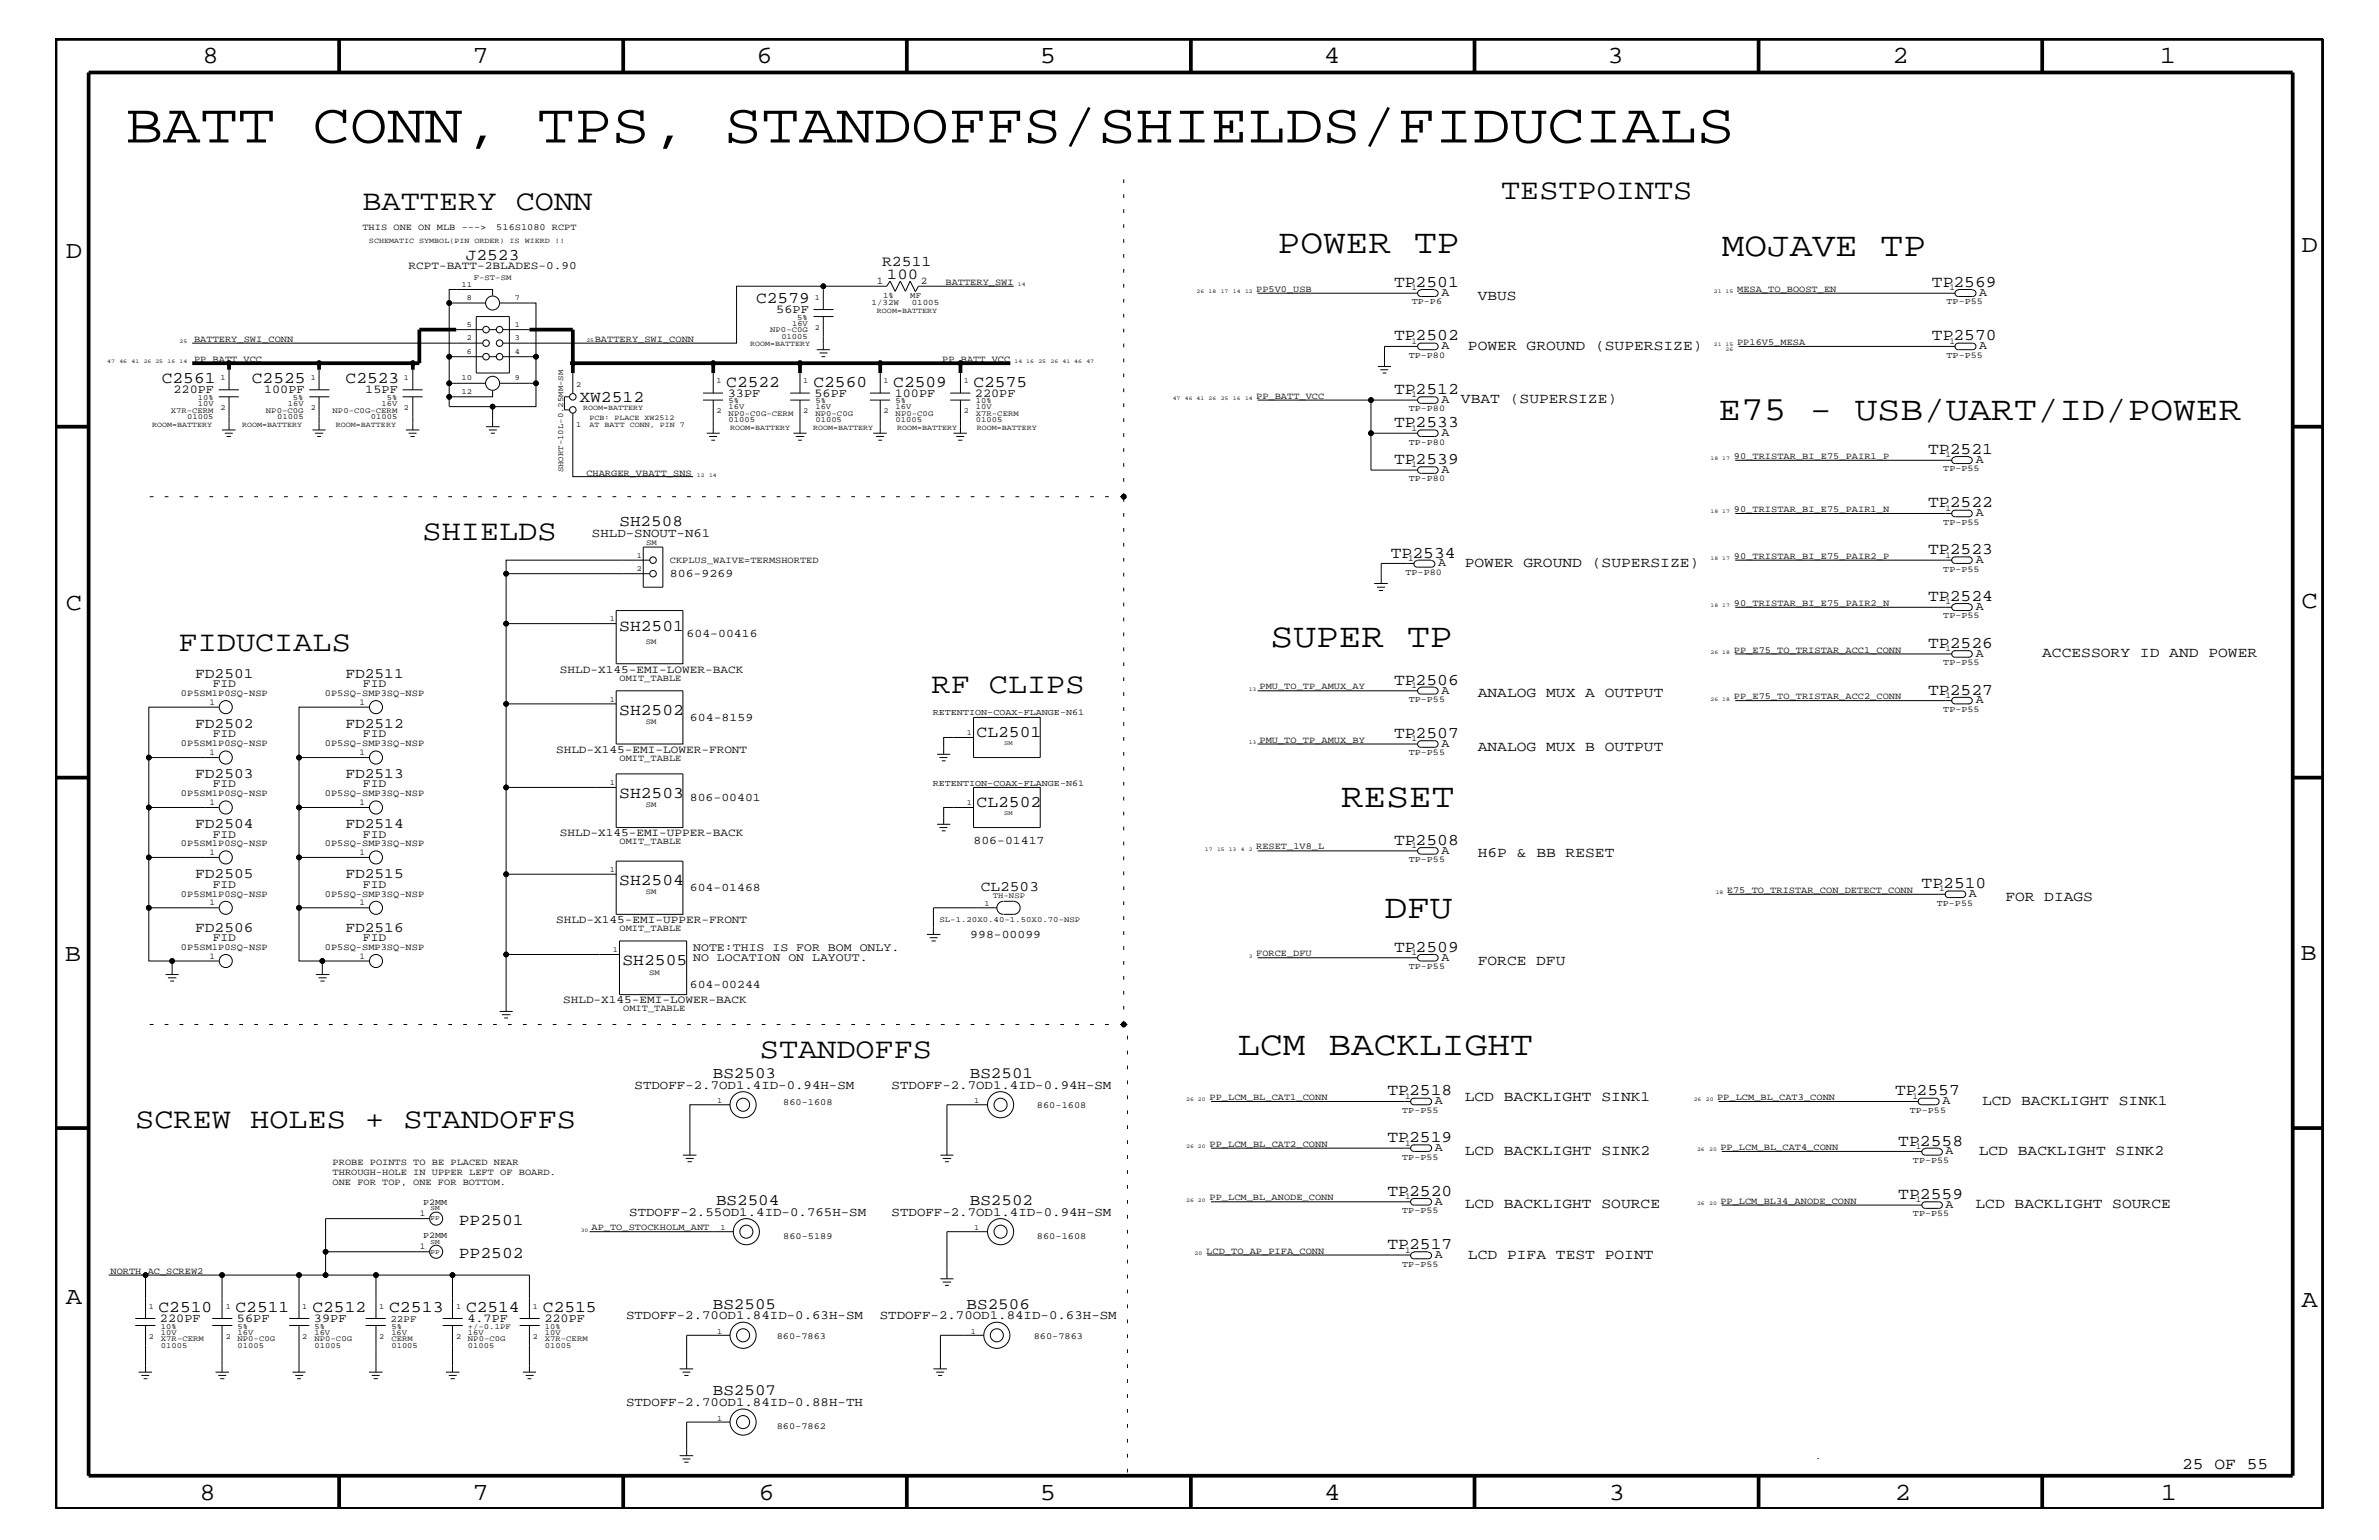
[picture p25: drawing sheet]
<svg xmlns="http://www.w3.org/2000/svg" width="432mm" height="279mm" viewBox="0 0 432 279" stroke-linecap="round" stroke-linejoin="round" font-family="sans-serif">
<defs><g id="words">
<text font-size="10.2" x="22.8" y="25.9">BATT CONN, TPS, STANDOFFS/SHIELDS/FIDUCIALS</text>
<g font-size="6.2">
<text x="231.9" y="45.9">POWER TP</text>
<text x="312.5" y="46.5">MOJAVE TP</text>
<text x="311.9" y="76.2">E75 - USB/UART/ID/POWER</text>
<text x="230.6" y="117.4">SUPER TP</text>
<text x="243.4" y="146.5">RESET</text>
<text x="251.3" y="166.5">DFU</text>
<text x="224.6" y="191.4">LCM BACKLIGHT</text>
</g>
<g font-size="5.2">
<text x="65.8" y="38">BATTERY CONN</text>
<text x="272.5" y="36.2">TESTPOINTS</text>
<text x="76.7" y="98">SHIELDS</text>
<text x="32.4" y="118.1">FIDUCIALS</text>
<text x="169.1" y="125.7">RF CLIPS</text>
<text x="137.9" y="192">STANDOFFS</text>
<text x="24.6" y="204.7">SCREW HOLES + STANDOFFS</text>
</g>
<g font-size="4.5">
<text x="36.7" y="11.5">8</text>
<text x="85.8" y="11.5">7</text>
<text x="137.3" y="11.5">6</text>
<text x="188.7" y="11.5">5</text>
<text x="240.3" y="11.5">4</text>
<text x="291.8" y="11.5">3</text>
<text x="343.5" y="11.5">2</text>
<text x="392" y="11.5">1</text>
<text x="11.9" y="46.8">D</text>
<text x="417.7" y="45.7">D</text>
<text x="11.9" y="110.6">C</text>
<text x="417.7" y="110.3">C</text>
<text x="11.8" y="174.3">B</text>
<text x="417.6" y="174.2">B</text>
<text x="11.9" y="236.7">A</text>
<text x="417.7" y="237.1">A</text>
<text x="36.2" y="272.1">8</text>
<text x="85.8" y="272.1">7</text>
<text x="137.7" y="272.1">6</text>
<text x="188.7" y="272.1">5</text>
<text x="240.4" y="272.1">4</text>
<text x="292" y="272.1">3</text>
<text x="343.9" y="272.1">2</text>
<text x="392.2" y="272.1">1</text>
</g>
<g font-size="3">
<text x="84.5" y="47.1">J2523</text>
<text x="253" y="52.1">TP2501</text>
<text x="350.6" y="52.1">TP2569</text>
<text x="137.2" y="55">C2579</text>
<text x="253" y="61.8">TP2502</text>
<text x="350.6" y="61.8">TP2570</text>
<text x="29.4" y="69.5">C2561</text>
<text x="45.7" y="69.5">C2525</text>
<text x="62.7" y="69.5">C2523</text>
<text x="131.8" y="70.1">C2522</text>
<text x="147.7" y="70.1">C2560</text>
<text x="162.1" y="70.1">C2509</text>
<text x="176.7" y="70.1">C2575</text>
<text x="253" y="71.5">TP2512</text>
<text x="105.2" y="73">XW2512</text>
<text x="253" y="77.5">TP2533</text>
<text x="350" y="82.4">TP2521</text>
<text x="253" y="84.2">TP2539</text>
<text x="350" y="92.1">TP2522</text>
<text x="252.4" y="101.2">TP2534</text>
<text x="350" y="100.5">TP2523</text>
<text x="350" y="109.1">TP2524</text>
<text x="112.4" y="114.5">SH2501</text>
<text x="350" y="117.5">TP2526</text>
<text x="253" y="124.2">TP2506</text>
<text x="112.4" y="129.7">SH2502</text>
<text x="350" y="126">TP2527</text>
<text x="177.2" y="133.8">CL2501</text>
<text x="253" y="133.9">TP2507</text>
<text x="112.4" y="144.8">SH2503</text>
<text x="177.2" y="146.5">CL2502</text>
<text x="253" y="153.3">TP2508</text>
<text x="112.4" y="160.6">SH2504</text>
<text x="348.8" y="161.1">TP2510</text>
<text x="253" y="172.7">TP2509</text>
<text x="113" y="175.1">SH2505</text>
<text x="251.8" y="198.7">TP2518</text>
<text x="344" y="198.7">TP2557</text>
<text x="251.8" y="207.2">TP2519</text>
<text x="344.6" y="207.9">TP2558</text>
<text x="251.8" y="216.9">TP2520</text>
<text x="344.6" y="217.5">TP2559</text>
<text x="83.3" y="222.2">PP2501</text>
<text x="251.8" y="226.7">TP2517</text>
<text x="83.3" y="228.2">PP2502</text>
<text x="28.8" y="238">C2510</text>
<text x="42.8" y="238">C2511</text>
<text x="56.7" y="238">C2512</text>
<text x="70.6" y="238">C2513</text>
<text x="84.6" y="238">C2514</text>
<text x="98.6" y="238">C2515</text>
<text x="396" y="266.5">25 OF 55</text>
</g>
<g font-size="2.9">
<text x="112.4" y="95.4">SH2508</text>
<text x="129.4" y="195.6">BS2503</text>
<text x="176" y="195.6">BS2501</text>
<text x="130" y="218.6">BS2504</text>
<text x="176" y="218.6">BS2502</text>
<text x="129.4" y="237.4">BS2505</text>
<text x="175.4" y="237.4">BS2506</text>
<text x="129.4" y="253.2">BS2507</text>
</g>
<text font-size="2.8" x="161" y="50.7">100</text>
<text font-size="2.7" x="160.1" y="48.3">R2511</text>
<g font-size="2.6">
<text x="268.2" y="54.4">VBUS</text>
<text x="266.4" y="63.4">POWER GROUND (SUPERSIZE)</text>
<text x="265.2" y="73.2">VBAT (SUPERSIZE)</text>
<text x="265.9" y="102.9">POWER GROUND (SUPERSIZE)</text>
<text x="370.7" y="119.2">ACCESSORY ID AND POWER</text>
<text x="35.4" y="123">FD2501</text>
<text x="62.7" y="123">FD2511</text>
<text x="268.2" y="126.5">ANALOG MUX A OUTPUT</text>
<text x="35.4" y="132.1">FD2502</text>
<text x="62.7" y="132.1">FD2512</text>
<text x="268.2" y="136.2">ANALOG MUX B OUTPUT</text>
<text x="35.4" y="141.2">FD2503</text>
<text x="62.7" y="141.2">FD2513</text>
<text x="35.4" y="150.2">FD2504</text>
<text x="62.7" y="150.2">FD2514</text>
<text x="268.2" y="155.6">H6P &amp; BB RESET</text>
<text x="35.4" y="159.4">FD2505</text>
<text x="62.7" y="159.4">FD2515</text>
<text x="178" y="161.7">CL2503</text>
<text x="364" y="163.5">FOR DIAGS</text>
<text x="35.4" y="169">FD2506</text>
<text x="62.7" y="169">FD2516</text>
<text x="268.2" y="175">FORCE DFU</text>
<text x="265.9" y="199.8">LCD BACKLIGHT SINK1</text>
<text x="359.7" y="200.4">LCD BACKLIGHT SINK1</text>
<text x="265.9" y="209.6">LCD BACKLIGHT SINK2</text>
<text x="359.2" y="209.6">LCD BACKLIGHT SINK2</text>
<text x="265.9" y="219.2">LCD BACKLIGHT SOURCE</text>
<text x="358.6" y="219.2">LCD BACKLIGHT SOURCE</text>
<text x="266.4" y="228.4">LCD PIFA TEST POINT</text>
</g>
<g font-size="2.3">
<text x="107.4" y="97.4">SHLD-SNOUT-N61</text>
<text x="115.2" y="197.6">STDOFF-2.7OD1.4ID-0.94H-SM</text>
<text x="161.8" y="197.6">STDOFF-2.7OD1.4ID-0.94H-SM</text>
<text x="114.2" y="220.6">STDOFF-2.55OD1.4ID-0.765H-SM</text>
<text x="161.8" y="220.6">STDOFF-2.7OD1.4ID-0.94H-SM</text>
<text x="113.6" y="239.4">STDOFF-2.70OD1.84ID-0.63H-SM</text>
<text x="159.7" y="239.4">STDOFF-2.70OD1.84ID-0.63H-SM</text>
<text x="113.6" y="255.1">STDOFF-2.70OD1.84ID-0.88H-TH</text>
</g>
<g font-size="2.2">
<text x="261.6" y="53.7">A</text>
<text x="359.2" y="53.7">A</text>
<text x="140.9" y="56.8">56PF</text>
<text x="261.6" y="63.4">A</text>
<text x="359.2" y="63.4">A</text>
<text x="31.5" y="71.3">220PF</text>
<text x="47.9" y="71.3">100PF</text>
<text x="66.3" y="71.3">15PF</text>
<text x="132.1" y="72">33PF</text>
<text x="147.8" y="72">56PF</text>
<text x="162.4" y="72">100PF</text>
<text x="177" y="72">220PF</text>
<text x="261.6" y="73.1">A</text>
<text x="261.6" y="79.1">A</text>
<text x="261.6" y="85.8">A</text>
<text x="358.6" y="84">A</text>
<text x="358.6" y="93.7">A</text>
<text x="261" y="102.7">A</text>
<text x="358.6" y="102.1">A</text>
<text x="358.6" y="110.7">A</text>
<text x="358.6" y="119.2">A</text>
<text x="261.6" y="125.8">A</text>
<text x="358.6" y="127.6">A</text>
<text x="261.6" y="135.5">A</text>
<text x="261.6" y="154.9">A</text>
<text x="357.4" y="162.8">A</text>
<text x="261.6" y="174.3">A</text>
<text x="260.4" y="200.3">A</text>
<text x="352.6" y="200.3">A</text>
<text x="260.4" y="208.8">A</text>
<text x="353.1" y="209.4">A</text>
<text x="260.4" y="218.6">A</text>
<text x="353.1" y="219.1">A</text>
<text x="260.4" y="228.2">A</text>
<text x="29" y="239.9">220PF</text>
<text x="43" y="239.9">56PF</text>
<text x="57" y="239.9">39PF</text>
<text x="84.8" y="239.9">4.7PF</text>
<text x="98.8" y="239.9">220PF</text>
</g>
<g font-size="2.1">
<text x="121.6" y="104.7">806-9269</text>
<text x="124.6" y="115.6">604-00416</text>
<text x="38.6" y="124.7">FID</text>
<text x="65.9" y="124.7">FID</text>
<text x="125.2" y="130.8">604-8159</text>
<text x="38.6" y="133.8">FID</text>
<text x="65.9" y="133.8">FID</text>
<text x="38.6" y="142.9">FID</text>
<text x="65.9" y="142.9">FID</text>
<text x="125.2" y="145.3">806-00401</text>
<text x="38.6" y="152">FID</text>
<text x="65.9" y="152">FID</text>
<text x="176.7" y="153.2">806-01417</text>
<text x="38.6" y="161.1">FID</text>
<text x="65.9" y="161.1">FID</text>
<text x="125.2" y="161.7">604-01468</text>
<text x="38.6" y="170.7">FID</text>
<text x="65.9" y="170.7">FID</text>
<text x="125.8" y="172.6">NOTE:THIS IS FOR BOM ONLY.</text>
<text x="176.1" y="170.1">998-00099</text>
<text x="125.2" y="179.3">604-00244</text>
<text x="125.8" y="174.4">NO LOCATION ON LAYOUT.</text>
</g>
<g font-size="2">
<text x="74.1" y="48.9">RCPT-BATT-2BLADES-0.90</text>
<text x="101.6" y="122">SHLD-X145-EMI-LOWER-BACK</text>
<text x="100.9" y="136.6">SHLD-X145-EMI-LOWER-FRONT</text>
<text x="101.6" y="151.8">SHLD-X145-EMI-UPPER-BACK</text>
<text x="100.9" y="167.5">SHLD-X145-EMI-UPPER-FRONT</text>
<text x="102.2" y="182.1">SHLD-X145-EMI-LOWER-BACK</text>
</g>
<g font-size="1.9">
<text x="159.2" y="51.6">1</text>
<text x="167.1" y="51.6">2</text>
</g>
<text font-size="1.8" x="70.9" y="239.9">22PF</text>
<g font-size="1.7">
<text x="65.8" y="41.7">THIS ONE ON MLB ---&gt;</text>
<text x="90.1" y="41.7">516S1080 RCPT</text>
<text x="171.6" y="51.7">BATTERY_SWI</text>
<text x="228" y="52.9">PP5V0_USB</text>
<text x="315.3" y="52.9">MESA_TO_BOOST_EN</text>
<text x="35.2" y="62">BATTERY_SWI_CONN</text>
<text x="35.2" y="65.6">PP_BATT_VCC</text>
<text x="108" y="62">BATTERY_SWI_CONN</text>
<text x="171" y="65.6">PP_BATT_VCC</text>
<text x="315.3" y="62.6">PP16V5_MESA</text>
<text x="228" y="72.3">PP_BATT_VCC</text>
<text x="314.7" y="83.3">90_TRISTAR_BI_E75_PAIR1_P</text>
<text x="106.4" y="86.3">CHARGER_VBATT_SNS</text>
<text x="314.7" y="92.9">90_TRISTAR_BI_E75_PAIR1_N</text>
<text x="314.7" y="101.4">90_TRISTAR_BI_E75_PAIR2_P</text>
<text x="121.6" y="102.2">CKPLUS_WAIVE=TERMSHORTED</text>
<text x="314.7" y="109.9">90_TRISTAR_BI_E75_PAIR2_N</text>
<text x="314.7" y="118.4">PP_E75_TO_TRISTAR_ACC1_CONN</text>
<text x="112.4" y="123.5">OMIT_TABLE</text>
<text x="228.6" y="125.1">PMU_TO_TP_AMUX_AY</text>
<text x="32.9" y="126.3">0P5SM1P0SQ-NSP</text>
<text x="59" y="126.3">0P5SQ-SMP3SQ-NSP</text>
<text x="314.7" y="126.9">PP_E75_TO_TRISTAR_ACC2_CONN</text>
<text x="32.9" y="135.3">0P5SM1P0SQ-NSP</text>
<text x="59" y="135.3">0P5SQ-SMP3SQ-NSP</text>
<text x="228.6" y="134.7">PMU_TO_TP_AMUX_BY</text>
<text x="112.4" y="138">OMIT_TABLE</text>
<text x="32.9" y="144.5">0P5SM1P0SQ-NSP</text>
<text x="59" y="144.5">0P5SQ-SMP3SQ-NSP</text>
<text x="32.9" y="153.5">0P5SM1P0SQ-NSP</text>
<text x="59" y="153.5">0P5SQ-SMP3SQ-NSP</text>
<text x="112.4" y="153.2">OMIT_TABLE</text>
<text x="228" y="154.1">RESET_1V8_L</text>
<text x="313.4" y="162">E75_TO_TRISTAR_CON_DETECT_CONN</text>
<text x="32.9" y="162.7">0P5SM1P0SQ-NSP</text>
<text x="59" y="162.7">0P5SQ-SMP3SQ-NSP</text>
<text x="32.9" y="172.3">0P5SM1P0SQ-NSP</text>
<text x="59" y="172.3">0P5SQ-SMP3SQ-NSP</text>
<text x="112.4" y="168.9">OMIT_TABLE</text>
<text x="228" y="173.5">FORCE_DFU</text>
<text x="113.1" y="183.5">OMIT_TABLE</text>
<text x="142.2" y="200.4">860-1608</text>
<text x="188.2" y="201">860-1608</text>
<text x="219.5" y="199.6">PP_LCM_BL_CAT1_CONN</text>
<text x="311.7" y="199.6">PP_LCM_BL_CAT3_CONN</text>
<text x="219.5" y="208.1">PP_LCM_BL_CAT2_CONN</text>
<text x="312.3" y="208.7">PP_LCM_BL_CAT4_CONN</text>
<text x="60.4" y="211.4">PROBE POINTS TO BE PLACED NEAR</text>
<text x="60.4" y="213.2">THROUGH-HOLE IN UPPER LEFT OF BOARD.</text>
<text x="60.4" y="215">ONE FOR TOP, ONE FOR BOTTOM.</text>
<text x="219.5" y="217.8">PP_LCM_BL_ANODE_CONN</text>
<text x="312.3" y="218.4">PP_LCM_BL34_ANODE_CONN</text>
<text x="107.4" y="223.2">AP_TO_STOCKHOLM_ANT</text>
<text x="142.2" y="224.7">860-5189</text>
<text x="188.2" y="224.7">860-1608</text>
<text x="218.9" y="227.5">LCD_TO_AP_PIFA_CONN</text>
<text x="20.1" y="231.1">NORTH_AC_SCREW2</text>
<text x="141" y="242.9">860-7863</text>
<text x="187.6" y="242.9">860-7863</text>
<text x="141" y="259.3">860-7862</text>
<text x="329.4" y="264.7">.</text>
</g>
<g font-size="1.6">
<text x="256.2" y="52.7">1</text>
<text x="353.8" y="52.7">1</text>
<text x="256.2" y="55.2">TP-P6</text>
<text x="353.3" y="55.2">TP-P55</text>
<text x="255.7" y="64.9">TP-P80</text>
<text x="256.2" y="62.3">1</text>
<text x="353.3" y="64.9">TP-P55</text>
<text x="353.8" y="62.3">1</text>
<text x="255.7" y="74.6">TP-P80</text>
<text x="256.2" y="72.1">1</text>
<text x="255.7" y="80.7">TP-P80</text>
<text x="256.2" y="78.2">1</text>
<text x="353.1" y="83">1</text>
<text x="255.7" y="87.3">TP-P80</text>
<text x="256.2" y="84.8">1</text>
<text x="352.7" y="85.5">TP-P55</text>
<text x="352.7" y="95.2">TP-P55</text>
<text x="353.1" y="92.7">1</text>
<text x="255.6" y="101.8">1</text>
<text x="353.1" y="101.2">1</text>
<text x="255.1" y="104.3">TP-P80</text>
<text x="352.7" y="103.7">TP-P55</text>
<text x="352.7" y="112.2">TP-P55</text>
<text x="353.1" y="109.7">1</text>
<text x="353.1" y="118.1">1</text>
<text x="256.2" y="124.8">1</text>
<text x="352.7" y="120.7">TP-P55</text>
<text x="38" y="127.9">1</text>
<text x="65.3" y="127.9">1</text>
<text x="169.3" y="129.7">RETENTION-COAX-FLANGE-N61</text>
<text x="255.7" y="127.4">TP-P55</text>
<text x="352.7" y="129.1">TP-P55</text>
<text x="353.1" y="126.6">1</text>
<text x="38" y="136.9">1</text>
<text x="65.3" y="136.9">1</text>
<text x="255.7" y="137">TP-P55</text>
<text x="256.2" y="134.5">1</text>
<text x="169.3" y="142.5">RETENTION-COAX-FLANGE-N61</text>
<text x="38" y="146">1</text>
<text x="65.3" y="146">1</text>
<text x="38" y="155.1">1</text>
<text x="65.3" y="155.1">1</text>
<text x="256.2" y="153.9">1</text>
<text x="255.7" y="156.4">TP-P55</text>
<text x="352" y="161.7">1</text>
<text x="38" y="164.2">1</text>
<text x="65.3" y="164.2">1</text>
<text x="351.5" y="164.4">TP-P55</text>
<text x="38" y="173.9">1</text>
<text x="65.3" y="173.9">1</text>
<text x="256.2" y="173.3">1</text>
<text x="255.7" y="175.9">TP-P55</text>
<text x="254.5" y="201.9">TP-P55</text>
<text x="255" y="199.3">1</text>
<text x="346.6" y="201.9">TP-P55</text>
<text x="347.1" y="199.3">1</text>
<text x="255" y="207.9">1</text>
<text x="347.7" y="208.5">1</text>
<text x="254.5" y="210.4">TP-P55</text>
<text x="347.2" y="211">TP-P55</text>
<text x="76.2" y="220.6">1</text>
<text x="76.8" y="218.6">P2MM</text>
<text x="254.5" y="220.1">TP-P55</text>
<text x="255" y="217.5">1</text>
<text x="347.2" y="220.7">TP-P55</text>
<text x="347.7" y="218.1">1</text>
<text x="76.2" y="226.7">1</text>
<text x="76.8" y="224.6">P2MM</text>
<text x="255" y="227.3">1</text>
<text x="254.5" y="229.8">TP-P55</text>
</g>
<g font-size="1.5">
<text x="158.2" y="55.3">1/32W</text>
<text x="160.3" y="54.1">1%</text>
<text x="165.2" y="54.1">MF</text>
<text x="165.5" y="55.3">01005</text>
</g>
<g font-size="1.4">
<text x="67" y="44.1">SCHEMATIC SYMBOL(PIN ORDER) IS WIERD !!</text>
<text x="83.7" y="52.1">11</text>
<text x="86" y="50.7">F-ST-SM</text>
<text x="84.8" y="54.5">8</text>
<text x="84.8" y="59.4">5</text>
<text x="93.5" y="59.4">1</text>
<text x="93.5" y="54.5">7</text>
<text x="143.8" y="59.1">16V</text>
<text x="144.7" y="58">5%</text>
<text x="147.9" y="59.8">2</text>
<text x="147.9" y="54.4">1</text>
<text x="159.2" y="56.8">ROOM=BATTERY</text>
<text x="84.8" y="64.2">6</text>
<text x="84.8" y="61.8">2</text>
<text x="93.5" y="61.8">3</text>
<text x="93.5" y="64.2">4</text>
<text x="136.1" y="62.9">ROOM=BATTERY</text>
<text x="139.8" y="60.3">NP0-C0G</text>
<text x="141.8" y="61.5">01005</text>
<text x="40" y="68.9">1</text>
<text x="56.4" y="68.9">1</text>
<text x="73.3" y="68.9">1</text>
<text x="83.7" y="69">10</text>
<text x="83.7" y="71.5">12</text>
<text x="93.5" y="69">9</text>
<text x="104.6" y="70.1">2</text>
<text x="130" y="69.5">1</text>
<text x="145.8" y="69.5">1</text>
<text x="160.4" y="69.5">1</text>
<text x="174.9" y="69.5">1</text>
<text x="27.6" y="77.4">ROOM=BATTERY</text>
<text x="31" y="74.9">X7R-CERM</text>
<text x="34" y="76.1">01005</text>
<text x="35.9" y="72.6">10%</text>
<text x="35.9" y="73.7">10V</text>
<text x="40" y="74.4">2</text>
<text x="43.9" y="77.4">ROOM=BATTERY</text>
<text x="48.3" y="74.9">NP0-C0G</text>
<text x="50.3" y="76.1">01005</text>
<text x="52.2" y="73.7">16V</text>
<text x="53.2" y="72.6">5%</text>
<text x="56.4" y="74.4">2</text>
<text x="60.4" y="74.9">NP0-C0G-CERM</text>
<text x="61" y="77.4">ROOM=BATTERY</text>
<text x="67.3" y="76.1">01005</text>
<text x="69.3" y="73.7">16V</text>
<text x="70.2" y="72.6">5%</text>
<text x="73.3" y="74.4">2</text>
<text x="104.6" y="77.4">1</text>
<text x="105.8" y="74.4">ROOM=BATTERY</text>
<text x="107" y="76.2">PCB: PLACE XW2512</text>
<text x="107" y="77.4">AT BATT CONN, PIN 7</text>
<text x="130" y="75">2</text>
<text x="132.2" y="76.7">01005</text>
<text x="132.2" y="75.5">NP0-C0G-CERM</text>
<text x="132.2" y="73.2">5%</text>
<text x="132.2" y="74.3">16V</text>
<text x="145.8" y="75">2</text>
<text x="148" y="74.3">16V</text>
<text x="148" y="75.5">NP0-C0G</text>
<text x="148" y="73.2">5%</text>
<text x="148" y="76.7">01005</text>
<text x="160.4" y="75">2</text>
<text x="162.6" y="75.5">NP0-C0G</text>
<text x="162.6" y="76.7">01005</text>
<text x="162.6" y="73.2">5%</text>
<text x="162.6" y="74.3">16V</text>
<text x="174.9" y="75">2</text>
<text x="177.1" y="76.7">01005</text>
<text x="177.1" y="73.2">10%</text>
<text x="177.1" y="74.3">10V</text>
<text x="177.1" y="75.5">X7R-CERM</text>
<text x="132.5" y="78">ROOM=BATTERY</text>
<text x="147.6" y="78">ROOM=BATTERY</text>
<text x="162.8" y="78">ROOM=BATTERY</text>
<text x="177.3" y="78">ROOM=BATTERY</text>
<text x="102.2" y="85.7" transform="rotate(-90 102.2 85.7)">SHORT-10L-0.25MM-SM</text>
<text x="115.6" y="101.2">1</text>
<text x="117.3" y="98.8">SM</text>
<text x="115.6" y="103.6">2</text>
<text x="110.7" y="112.7">1</text>
<text x="117.2" y="116.8">SM</text>
<text x="110.7" y="127.3">1</text>
<text x="117.2" y="131.3">SM</text>
<text x="175.5" y="133.3">1</text>
<text x="110.7" y="142.4">1</text>
<text x="117.2" y="146.5">SM</text>
<text x="175.5" y="146.1">1</text>
<text x="110.7" y="158.2">1</text>
<text x="117.2" y="162.2">SM</text>
<text x="170.5" y="167.2">SL-1.20X0.40-1.50X0.70-NSP</text>
<text x="178.7" y="164.4">1</text>
<text x="180.2" y="162.8">TH-NSP</text>
<text x="111.3" y="172.7">1</text>
<text x="117.8" y="176.8">SM</text>
<text x="130.2" y="200.2">1</text>
<text x="176.8" y="200.2">1</text>
<text x="130.8" y="223.2">1</text>
<text x="176.8" y="223.2">1</text>
<text x="27" y="237.4">1</text>
<text x="41" y="237.4">1</text>
<text x="54.9" y="237.4">1</text>
<text x="68.8" y="237.4">1</text>
<text x="82.8" y="237.4">1</text>
<text x="96.7" y="237.4">1</text>
<text x="27" y="242.9">2</text>
<text x="29.2" y="242.2">10V</text>
<text x="29.2" y="241.1">10%</text>
<text x="29.2" y="243.4">X7R-CERM</text>
<text x="29.2" y="244.5">01005</text>
<text x="41" y="242.9">2</text>
<text x="43.1" y="243.4">NP0-C0G</text>
<text x="43.1" y="242.2">16V</text>
<text x="43.1" y="241.1">5%</text>
<text x="43.1" y="244.5">01005</text>
<text x="54.9" y="242.9">2</text>
<text x="57.1" y="244.5">01005</text>
<text x="57.1" y="241.1">5%</text>
<text x="57.1" y="243.4">NP0-C0G</text>
<text x="57.1" y="242.2">16V</text>
<text x="68.8" y="242.9">2</text>
<text x="71" y="244.5">01005</text>
<text x="71" y="242.2">16V</text>
<text x="71" y="241.1">5%</text>
<text x="71" y="243.4">CERM</text>
<text x="82.8" y="242.9">2</text>
<text x="84.9" y="242.2">16V</text>
<text x="84.9" y="241.1">+/-0.1PF</text>
<text x="84.9" y="244.5">01005</text>
<text x="84.9" y="243.4">NP0-C0G</text>
<text x="96.7" y="242.9">2</text>
<text x="98.9" y="244.5">01005</text>
<text x="98.9" y="242.2">10V</text>
<text x="98.9" y="241.1">10%</text>
<text x="98.9" y="243.4">X7R-CERM</text>
<text x="130.2" y="242">1</text>
<text x="176.2" y="242">1</text>
<text x="130.2" y="257.8">1</text>
</g>
<g font-size="1.3">
<text x="78.1" y="221.4">PP</text>
<text x="78.1" y="219.6">SM</text>
<text x="78.1" y="227.5">PP</text>
<text x="78.1" y="225.7">SM</text>
</g>
<g font-size="1.2">
<text x="182.3" y="135.2">SM</text>
<text x="182.3" y="147.9">SM</text>
</g>
<g font-size="1">
<text x="184.7" y="51.9">14</text>
<text x="217.2" y="53.2">26</text>
<text x="219.4" y="53.2">18</text>
<text x="221.6" y="53.2">17</text>
<text x="223.8" y="53.2">14</text>
<text x="226" y="53.2">12</text>
<text x="311.1" y="53.2">21 15</text>
<text x="19.5" y="65.9">47</text>
<text x="21.7" y="65.9">46</text>
<text x="23.9" y="65.9">41</text>
<text x="26.1" y="65.9">26 25</text>
<text x="30.4" y="65.9">16</text>
<text x="32.6" y="65.9">14</text>
<text x="32.6" y="62.3">25</text>
<text x="106.4" y="62">25</text>
<text x="184.1" y="65.9">14 16</text>
<text x="188.5" y="65.9">25</text>
<text x="190.7" y="65.9">26</text>
<text x="192.9" y="65.9">41 46</text>
<text x="197.2" y="65.9">47</text>
<text x="311.1" y="62.9">21 15</text>
<text x="313.2" y="63.7">26</text>
<text x="212.9" y="72.6">47</text>
<text x="215.1" y="72.6">46 41</text>
<text x="219.4" y="72.6">26</text>
<text x="221.6" y="72.6">25</text>
<text x="223.8" y="72.6">16</text>
<text x="226" y="72.6">14</text>
<text x="310.5" y="83.5">18 17</text>
<text x="126.5" y="86.5">12</text>
<text x="128.7" y="86.5">14</text>
<text x="310.5" y="93.2">18 17</text>
<text x="310.5" y="101.6">18 17</text>
<text x="310.5" y="110.2">18 17</text>
<text x="310.5" y="118.6">26 18</text>
<text x="226.7" y="125.3">13</text>
<text x="310.5" y="127.1">26 18</text>
<text x="226.7" y="135">13</text>
<text x="218.7" y="154.4">17</text>
<text x="220.9" y="154.4">15 13</text>
<text x="225.2" y="154.4">4</text>
<text x="226.7" y="154.4">2</text>
<text x="311.4" y="162.2">18</text>
<text x="226.7" y="173.8">3</text>
<text x="215.3" y="199.8">26 20</text>
<text x="307.4" y="199.8">26</text>
<text x="309.6" y="199.8">20</text>
<text x="215.3" y="208.3">26 20</text>
<text x="308" y="208.9">26</text>
<text x="310.2" y="208.9">20</text>
<text x="215.3" y="218">26 20</text>
<text x="308" y="218.6">26</text>
<text x="310.2" y="218.6">20</text>
<text x="105.4" y="223.5">30</text>
<text x="216.8" y="227.7">20</text>
</g>
</g></defs>
<g fill="none" stroke="#000" stroke-width=".18">
<path d="M82.8 59.8h4.8M86.4 57.4h6.1v10.3h-6.1zM88.1 55h-6.6v9.7M88.8 59.8h1.3M89.4 53.6v-1.1h-7.9v2.5M90.8 55h6.5v9.7M91.3 59.8h4.8M147.7 57.4h3.6M147.7 56.2h3.6M149.4 51.9v4.3M149.4 57.4v6M166.1 52.9l-.9-1.9-.9 1.9-.9-1.9-.9 1.9-1-1.9-.5 .9h-27.3v10.4h-42.4"/>
<path d="M184 51.9h-17.3l-.6 1M228.3 53.2h29M257.9 52.5h2.5M258 52.6a.6 .6 0 0 0-.7 .6 .6 .6 0 0 0 .7 .6h2.4a.59 .59 0 0 0 .6-.6 .59 .59 0 0 0-.6-.6M315.6 53.2h39.3M355.4 52.5h2.6M355.5 52.6a.6 .6 0 0 0-.7 .6 .6 .6 0 0 0 .7 .6h2.5a.59 .59 0 0 0 .6-.6 .59 .59 0 0 0-.6-.6M34.9 62.3h52.7M39.7 72h3.6M39.7 70.7h3.6M40.3 78h2.5M40.8 78.6h1.4"/>
<path d="M41.1 79.2h.8M41.6 67.1v3.6M41.6 72v6M56.1 72h3.7M56.1 70.7h3.7M56.7 78h2.4M57.2 78.6h1.5M57.6 79.2h.7M57.9 67.1v3.6M57.9 72v6M73.1 72h3.6M73.1 70.7h3.6"/>
<path d="M73.7 78h2.4M74.2 78.6h1.4M74.5 79.2h.8M74.9 67.1v3.6M74.9 72v6M87.6 64.7h-6.1v4.8M88.1 69.5h-6.6v2.5h7.9v-1.1M88.2 77.4h2.5M88.7 78h1.5M88.8 64.7h1.3M89.1 78.6h.7M89.4 73.8v3.6"/>
<path d="M90.8 69.5h6.5v4.3h-15.8v-1.8M91.3 64.7h6v4.8M103.4 72h-1v2.4h1M104 75v11.5h21.8M104 67.7v3.6M127.6 72.6h3.6M127.6 71.3h3.6M128.3 78.6h2.3M128.7 79.2h1.4M129.1 79.9h.7M129.5 67.7v3.6M129.5 72.6v6"/>
<path d="M143.4 72.6h3.6M143.4 71.3h3.6M144 78.6h2.4M144.4 79.2h1.6M144.9 79.9h.6M145.2 67.7v3.6M145.2 72.6v6M148.3 63.4h2.3M148.8 64h1.4M149.1 64.7h.7M157.9 72.6h3.6M157.9 71.3h3.6"/>
<path d="M158.5 78.6h2.5M159 79.2h1.4M159.4 79.9h.7M159.8 67.7v3.6M159.8 72.6v6M172.5 72.6h3.6M172.5 71.3h3.6M173.1 78.6h2.4M173.6 79.2h1.4M173.9 79.9h.8M174.3 67.7v3.6M174.3 72.6v6"/>
<path d="M228.3 72.6h29M248.8 78.6h8.5M248.8 72.6v12.7h8.5M250.1 66.5h2.4M250.5 67.1h1.5M251 67.7h.6M257.3 62.9h-6v3.6M257.9 78h2.5a.59 .59 0 0 1 .6 .6 .59 .59 0 0 1-.6 .6h-2.4a.6 .6 0 0 1-.7-.6 .6 .6 0 0 1 .7-.6M257.9 72h2.5a.59 .59 0 0 1 .6 .6 .59 .59 0 0 1-.6 .6h-2.4a.6 .6 0 0 1-.7-.6 .6 .6 0 0 1 .7-.6M257.9 62.3h2.5a.59 .59 0 0 1 .6 .6 .59 .59 0 0 1-.6 .5h-2.4a.6 .6 0 0 1-.7-.5 .6 .6 0 0 1 .7-.6M315.6 62.9h39.3M355.4 62.3h2.6a.59 .59 0 0 1 .6 .6 .59 .59 0 0 1-.6 .5h-2.5a.6 .6 0 0 1-.7-.5 .6 .6 0 0 1 .7-.6"/>
<path d="M116.8 99.3h3.5v7.2h-3.5zM257.9 84.7h2.5a.59 .59 0 0 1 .6 .6 .59 .59 0 0 1-.6 .6h-2.4a.6 .6 0 0 1-.7-.6 .6 .6 0 0 1 .7-.6M315 93.2h39.3M315 83.5h39.3M354.8 92.6h2.6M354.8 82.8h2.6M354.9 92.6a.59 .59 0 0 0-.7 .6 .59 .59 0 0 0 .7 .5M354.9 82.9a.59 .59 0 0 0-.7 .6 .59 .59 0 0 0 .7 .6M354.9 93.8h2.5M354.9 84.1h2.5M357.3 92.6a.59 .59 0 0 1 .7 .6 .59 .59 0 0 1-.7 .5M357.3 82.9a.59 .59 0 0 1 .7 .6 .59 .59 0 0 1-.7 .6"/>
<path d="M111.8 110.8h12.2v9.6h-12.2zM111.8 113.1h-19.9v14.6M117.9 104.1h-26v9M117.9 101.6h-26v2.5M249.4 105.9h2.5M249.9 106.5h1.5M250.3 107.1h.7M256.7 102.2h-6v3.7M257.3 101.7a.6 .6 0 0 0-.7 .6 .6 .6 0 0 0 .7 .6h2.5a.59 .59 0 0 0 .6-.6 .59 .59 0 0 0-.6-.6M257.3 101.6h2.5M315 101.6h39.3M315 118.6h39.3"/>
<path d="M315 110.2h39.3M354.8 118.1h2.6M354.8 109.5h2.6M354.8 101h2.6M354.9 118.1a.59 .59 0 0 0-.7 .5 .59 .59 0 0 0 .7 .6M354.9 109.6a.59 .59 0 0 0-.7 .6 .59 .59 0 0 0 .7 .6M354.9 101a.59 .59 0 0 0-.7 .6 .59 .59 0 0 0 .7 .6M354.9 102.2h2.5M354.9 119.2h2.5M354.9 110.8h2.5M357.3 118.1a.59 .59 0 0 1 .7 .5 .59 .59 0 0 1-.7 .6M357.3 109.6a.59 .59 0 0 1 .7 .6 .59 .59 0 0 1-.7 .6"/>
<path d="M357.3 101a.59 .59 0 0 1 .7 .6 .59 .59 0 0 1-.7 .6M39.7 137.4h-12.7v9.1h12.7M39.7 128.3h-12.7v9.1M67 137.4h-12.7v9.1h12.7M67 128.3h-12.7v9.1M111.8 125.3h12.2v9.7h-12.2zM111.8 127.7h-19.9v15.2M170.1 136.8h2.4M170.5 137.4h1.5M170.9 138h.7M176.7 130.2h12.1v7.2h-12.1zM176.7 133.8h-5.4v3"/>
<path d="M228.3 125.3h29M228.3 135h29M257.9 134.4h2.5a.59 .59 0 0 1 .6 .6 .59 .59 0 0 1-.6 .6h-2.4a.6 .6 0 0 1-.7-.6 .6 .6 0 0 1 .7-.6M257.9 124.7h2.5M258 124.7a.6 .6 0 0 0-.7 .6 .6 .6 0 0 0 .7 .6h2.4a.59 .59 0 0 0 .6-.6 .59 .59 0 0 0-.6-.6M315 127.1h39.3M354.8 126.5h2.6M354.9 126.5a.59 .59 0 0 0-.7 .6 .59 .59 0 0 0 .7 .6M354.9 127.7h2.5M357.3 126.5a.59 .59 0 0 1 .7 .6 .59 .59 0 0 1-.7 .6M27 146.5v9.1M39.7 155.6h-12.7v9.1"/>
<path d="M54.3 146.5v9.1M67 155.6h-12.7v9.1M111.8 140.4h12.2v9.7h-12.2zM111.8 156.2h12.2v9.7h-12.2zM111.8 158.6h-19.9v14.6h20.5M111.8 142.9h-19.9v15.7M170.1 149.5h2.4M170.5 150.1h1.5M170.9 150.7h.7M176.7 142.9h12.1v7.2h-12.1zM176.7 146.5h-5.4v3M228.3 154.4h29"/>
<path d="M257.9 153.8h2.5a.59 .59 0 0 1 .6 .6 .59 .59 0 0 1-.6 .6h-2.4a.6 .6 0 0 1-.7-.6 .6 .6 0 0 1 .7-.6M30.1 176.8h2.3M30.5 177.4h1.5M30.9 178h.7M39.7 174.4h-8.5v2.4M39.7 164.7h-12.7v9.7h4.2M57.3 176.8h2.5M57.8 177.4h1.5M58.2 178h.7M67 174.4h-8.5v2.4M67 164.7h-12.7v9.7h4.2M91.9 173.2v10.3"/>
<path d="M112.4 170.7h12.2v9.8h-12.2zM168.2 169.5h2.5M168.7 170.1h1.5M169.1 170.7h.7M180.9 164.7h-11.5v4.8M182.1 163.5a1.19 1.19 0 0 0-1.2 1.2 1.19 1.19 0 0 0 1.2 1.2M182.2 163.5h1.8a1.19 1.19 0 0 1 1.2 1.2 1.19 1.19 0 0 1-1.2 1.2h-1.8M228.3 173.8h29M257.9 173.2h2.5a.59 .59 0 0 1 .6 .6 .59 .59 0 0 1-.6 .6h-2.4a.6 .6 0 0 1-.7-.6 .6 .6 0 0 1 .7-.6M313.7 162.2h39.4M353.7 161.7h2.4a.59 .59 0 0 1 .7 .5 .59 .59 0 0 1-.7 .6h-2.4M353.7 161.7a.59 .59 0 0 0-.6 .5 .59 .59 0 0 0 .6 .6"/>
<path d="M90.7 183.5h2.3M91.1 184.1h1.5M91.5 184.7h.7M219.8 199.8h36.3M256.6 199.2h2.6M256.7 199.3a.59 .59 0 0 0-.7 .5 .59 .59 0 0 0 .7 .6h2.5M259.2 199.3a.59 .59 0 0 1 .6 .5 .59 .59 0 0 1-.6 .6M311.9 199.8h36.3M348.3 199.4l.4-.2 2.6 .1a.59 .59 0 0 1 .7 .5 .59 .59 0 0 1-.7 .6h-2.5a.59 .59 0 0 1-.6-.3 .59 .59 0 0 1 .1-.7zM124 209.6h2.4M124.5 210.2h1.4M124.8 210.8h.8"/>
<path d="M132.5 200.4h-7.3v9.2M170.7 209.6h2.4M171.1 210.2h1.5M171.5 210.8h.7M179.2 200.4h-7.3v9.2M219.8 218h36.3M219.8 208.3h36.3M256.6 217.5h2.6M256.6 207.7h2.6M256.7 217.5a.59 .59 0 0 0-.7 .5 .59 .59 0 0 0 .7 .6h2.5M256.7 207.7a.59 .59 0 0 0-.7 .6 .59 .59 0 0 0 .7 .6h2.5M259.2 217.5a.59 .59 0 0 1 .6 .5 .59 .59 0 0 1-.6 .6"/>
<path d="M259.2 207.7a.59 .59 0 0 1 .6 .6 .59 .59 0 0 1-.6 .6M312.5 218.6h36.3M312.5 208.9h36.3M349.4 218h2.5a.59 .59 0 0 1 .7 .6 .59 .59 0 0 1-.7 .6h-2.4a.6 .6 0 0 1-.7-.6 .6 .6 0 0 1 .7-.6M349.4 208.3h2.5M349.5 208.4a.6 .6 0 0 0-.7 .6 .6 .6 0 0 0 .7 .6h2.4a.59 .59 0 0 0 .7-.6 .59 .59 0 0 0-.7-.6M19.7 231.3h6.7v7.9M24.6 239.2h3.6M26.4 231.3h13.9M38.5 239.2h3.7M40.3 239.2v-7.9h14v7.9M52.5 239.2h3.6"/>
<path d="M54.3 231.3h13.9M59.1 227.1v4.2M66.4 239.2h3.6M68.2 239.2v-7.9h13.9v7.9M77.9 221.1h-18.8v6h18.8M80.3 239.2h3.7M82.1 231.3h14v7.9M94.3 239.2h3.7M107 223.5h26.1M170.7 232h2.4M171.1 232.6h1.5M171.5 233.2h.7"/>
<path d="M179.2 223.5h-7.3v8.5M219.1 227.7h37M256.6 227.1h2.6M256.7 227.2a.59 .59 0 0 0-.7 .6 .59 .59 0 0 0 .7 .6h2.5M259.2 227.2a.59 .59 0 0 1 .6 .6 .59 .59 0 0 1-.6 .6M24.6 240.5h3.6M25.1 248.9h2.5M25.7 249.5h1.4M26.1 250.1h.7M26.4 240.5v8.4M38.5 240.5h3.7M39.1 248.9h2.5"/>
<path d="M39.6 249.5h1.5M40 250.1h.7M40.3 240.5v8.4M52.5 240.5h3.6M53.1 248.9h2.4M53.6 249.5h1.4M53.9 250.1h.7M54.3 240.5v8.4M66.4 240.5h3.6M67 248.9h2.4M67.5 249.5h1.4M67.8 250.1h.8"/>
<path d="M68.2 240.5v8.4M80.3 240.5h3.7M80.9 248.9h2.5M81.4 249.5h1.5M81.8 250.1h.8M82.1 240.5v8.4M94.3 240.5h3.7M94.9 248.9h2.4M95.4 249.5h1.5M95.8 250.1h.6M96.1 240.5v8.4M123.4 248.4h2.4"/>
<path d="M123.9 248.9h1.4M124.2 249.5h.8M132.5 242.3h-7.9v6.1M132.5 258h-7.9v6.1M169.4 248.4h2.5M169.9 248.9h1.5M170.3 249.5h.7M178.6 242.3h-7.9v6.1M123.4 264.1h2.4M123.9 264.7h1.4M124.2 265.3h.8"/>
<circle cx="81.5" cy="55" r=".42"/>
<circle cx="88.2" cy="59.8" r=".59"/>
<circle cx="89.4" cy="55" r="1.27"/>
<circle cx="90.7" cy="59.8" r=".59"/>
<circle cx="149.4" cy="51.9" r=".42"/>
<circle cx="41.6" cy="65.9" r=".42"/>
<circle cx="57.9" cy="65.9" r=".42"/>
<circle cx="74.9" cy="65.9" r=".42"/>
<circle cx="81.5" cy="69.5" r=".42"/>
<circle cx="81.5" cy="72" r=".42"/>
<circle cx="81.5" cy="64.7" r=".42"/>
<circle cx="88.2" cy="64.7" r=".59"/>
<circle cx="88.2" cy="62.3" r=".59"/>
<circle cx="89.4" cy="69.5" r="1.27"/>
<circle cx="89.4" cy="73.8" r=".42"/>
<circle cx="90.7" cy="62.3" r=".59"/>
<circle cx="90.7" cy="64.7" r=".59"/>
<circle cx="97.3" cy="69.5" r=".42"/>
<circle cx="97.3" cy="64.7" r=".42"/>
<circle cx="104" cy="65.9" r=".42"/>
<circle cx="104" cy="72" r=".59"/>
<circle cx="104" cy="74.4" r=".59"/>
<circle cx="129.5" cy="65.9" r=".42"/>
<circle cx="145.2" cy="65.9" r=".42"/>
<circle cx="159.8" cy="65.9" r=".42"/>
<circle cx="174.3" cy="65.9" r=".42"/>
<circle cx="248.8" cy="78.6" r=".42"/>
<circle cx="248.8" cy="72.6" r=".42"/>
<circle cx="204" cy="90.1" r=".42"/>
<circle cx="91.9" cy="113.1" r=".42"/>
<circle cx="91.9" cy="104.1" r=".42"/>
<circle cx="118.5" cy="104.1" r=".59"/>
<circle cx="118.5" cy="101.6" r=".59"/>
<circle cx="27" cy="137.4" r=".42"/>
<circle cx="41" cy="137.4" r="1.19"/>
<circle cx="41" cy="128.3" r="1.19"/>
<circle cx="54.3" cy="137.4" r=".42"/>
<circle cx="68.2" cy="137.4" r="1.19"/>
<circle cx="68.2" cy="128.3" r="1.19"/>
<circle cx="91.9" cy="127.7" r=".42"/>
<circle cx="27" cy="146.5" r=".42"/>
<circle cx="27" cy="155.6" r=".42"/>
<circle cx="41" cy="146.5" r="1.19"/>
<circle cx="41" cy="155.6" r="1.19"/>
<circle cx="54.3" cy="146.5" r=".42"/>
<circle cx="54.3" cy="155.6" r=".42"/>
<circle cx="68.2" cy="146.5" r="1.19"/>
<circle cx="68.2" cy="155.6" r="1.19"/>
<circle cx="91.9" cy="142.9" r=".42"/>
<circle cx="91.9" cy="158.6" r=".42"/>
<circle cx="27" cy="164.7" r=".42"/>
<circle cx="31.2" cy="174.4" r=".42"/>
<circle cx="41" cy="164.7" r="1.19"/>
<circle cx="41" cy="174.4" r="1.19"/>
<circle cx="54.3" cy="164.7" r=".42"/>
<circle cx="58.5" cy="174.4" r=".42"/>
<circle cx="68.2" cy="164.7" r="1.19"/>
<circle cx="68.2" cy="174.4" r="1.19"/>
<circle cx="91.9" cy="173.2" r=".42"/>
<circle cx="204" cy="185.9" r=".42"/>
<circle cx="134.9" cy="200.4" r="2.37"/>
<circle cx="134.9" cy="200.4" r="1.19"/>
<circle cx="181.6" cy="200.4" r="1.19"/>
<circle cx="181.6" cy="200.4" r="2.37"/>
<circle cx="26.4" cy="231.3" r=".42"/>
<circle cx="40.3" cy="231.3" r=".42"/>
<circle cx="54.3" cy="231.3" r=".42"/>
<circle cx="59.1" cy="227.1" r=".42"/>
<circle cx="59.1" cy="231.3" r=".42"/>
<circle cx="68.2" cy="231.3" r=".42"/>
<circle cx="79.2" cy="221.1" r="1.19"/>
<circle cx="79.2" cy="227.1" r="1.19"/>
<circle cx="82.1" cy="231.3" r=".42"/>
<circle cx="135.5" cy="223.5" r="2.37"/>
<circle cx="135.5" cy="223.5" r="1.19"/>
<circle cx="181.6" cy="223.5" r="1.19"/>
<circle cx="181.6" cy="223.5" r="2.37"/>
<circle cx="134.9" cy="258" r="2.37"/>
<circle cx="134.9" cy="242.3" r="1.19"/>
<circle cx="134.9" cy="242.3" r="2.37"/>
<circle cx="134.9" cy="258" r="1.19"/>
<circle cx="180.9" cy="242.3" r="1.19"/>
<circle cx="180.9" cy="242.3" r="2.37"/>
</g>
<g fill="none" stroke="#000" stroke-width=".68" stroke-linecap="butt">
<path d="M10.1 7.1h411.5v266.7h-411.5zM16.1 13.2h400v254.5h-400zM61.6 7.1v6.1M113.1 7.1v6.1M164.6 7.1v6.1M216.2 7.1v6.1M267.6 7.1v6.1M319.2 7.1v6.1M370.7 7.1v6.1M82.8 59.8h-6.7v6.1h-1.2v1.2M96.1 59.8h7.9v7.9M10.1 77.4h6"/>
<path d="M34.9 65.9h40M41.6 65.9v1.2M57.9 65.9v1.2M104 65.9h25.5M129.5 67.7v-1.8h15.7v1.8M145.2 65.9h38.2M159.8 65.9v1.8M174.3 65.9v1.8M416.1 77.4h5.5M10.1 141.1h6M416.1 141.1h5.5M10.1 204.7h6"/>
<path d="M416.1 204.7h5.5M61.6 267.7v6.1M113.1 267.7v6.1M164.6 267.7v6.1M216.2 268v5.8M267.6 267.7v6.1M319.2 267.7v6.1M370.7 267.7v6.1"/>
</g>
<path d="M204 90.1h-177M204 90.1v-59.3M204 185.9h-177M204 185.9v-95.8M204 185.9h.6v82.4" fill="none" stroke="#000" stroke-width=".18" stroke-dasharray=".7 2" stroke-linecap="butt"/>
<g fill="#000">
<circle cx="81.5" cy="55" r=".42"/>
<circle cx="149.4" cy="51.9" r=".42"/>
<circle cx="41.6" cy="65.9" r=".42"/>
<circle cx="57.9" cy="65.9" r=".42"/>
<circle cx="74.9" cy="65.9" r=".42"/>
<circle cx="81.5" cy="69.5" r=".42"/>
<circle cx="81.5" cy="72" r=".42"/>
<circle cx="81.5" cy="64.7" r=".42"/>
<circle cx="89.4" cy="73.8" r=".42"/>
<circle cx="97.3" cy="69.5" r=".42"/>
<circle cx="97.3" cy="64.7" r=".42"/>
<circle cx="104" cy="65.9" r=".42"/>
<circle cx="129.5" cy="65.9" r=".42"/>
<circle cx="145.2" cy="65.9" r=".42"/>
<circle cx="159.8" cy="65.9" r=".42"/>
<circle cx="174.3" cy="65.9" r=".42"/>
<circle cx="248.8" cy="78.6" r=".42"/>
<circle cx="248.8" cy="72.6" r=".42"/>
<circle cx="204" cy="90.1" r=".42"/>
<circle cx="91.9" cy="113.1" r=".42"/>
<circle cx="91.9" cy="104.1" r=".42"/>
<circle cx="27" cy="137.4" r=".42"/>
<circle cx="54.3" cy="137.4" r=".42"/>
<circle cx="91.9" cy="127.7" r=".42"/>
<circle cx="27" cy="146.5" r=".42"/>
<circle cx="27" cy="155.6" r=".42"/>
<circle cx="54.3" cy="146.5" r=".42"/>
<circle cx="54.3" cy="155.6" r=".42"/>
<circle cx="91.9" cy="142.9" r=".42"/>
<circle cx="91.9" cy="158.6" r=".42"/>
<circle cx="27" cy="164.7" r=".42"/>
<circle cx="31.2" cy="174.4" r=".42"/>
<circle cx="54.3" cy="164.7" r=".42"/>
<circle cx="58.5" cy="174.4" r=".42"/>
<circle cx="91.9" cy="173.2" r=".42"/>
<circle cx="204" cy="185.9" r=".42"/>
<circle cx="26.4" cy="231.3" r=".42"/>
<circle cx="40.3" cy="231.3" r=".42"/>
<circle cx="54.3" cy="231.3" r=".42"/>
<circle cx="59.1" cy="227.1" r=".42"/>
<circle cx="59.1" cy="231.3" r=".42"/>
<circle cx="68.2" cy="231.3" r=".42"/>
<circle cx="82.1" cy="231.3" r=".42"/>
</g>
<use href="#words"/>
</svg>
